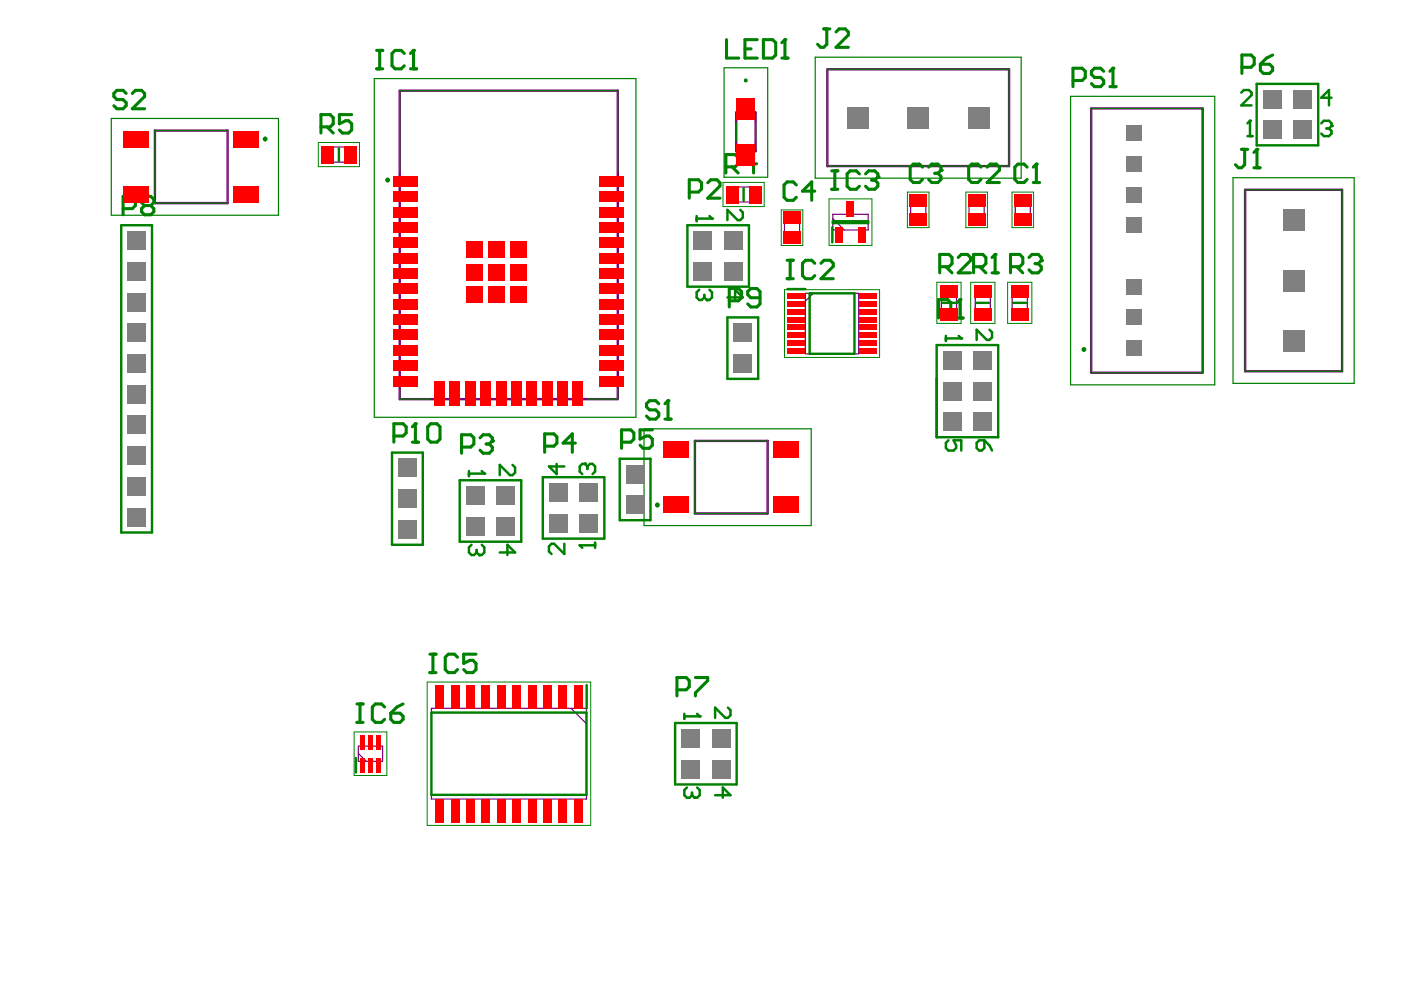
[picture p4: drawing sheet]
<svg xmlns="http://www.w3.org/2000/svg" width="297mm" height="210mm" viewBox="0 0 297 210" stroke-linecap="round" stroke-linejoin="round" font-family="sans-serif">
<g fill="none" stroke="#008000" stroke-width=".26">
<path d="M79.4 16.7h55.4v71.8h-55.4zM153.5 14.4h9.3v23.2h-9.3zM172.8 12.1h43.7v25.7h-43.7zM175.4 14.7h38.5v20.5h-38.5zM23.6 25.1h35.4v20.5h-35.4zM32.8 27.7h15.5v15.4h-15.5zM84.7 36.4v-17.2h46.3v17.2M156.1 26v3.9M160.2 26v3.9M227 20.4h30.6v61.2h-30.6zM231.4 23h23.6v56h-23.6zM261.4 37.7h25.7v43.6h-25.7z"/>
<path d="M264 40.2h20.5v38.5h-20.5zM84.7 82.6v2h6.6M131 82.6v2h-6.3M136.5 90.9h35.5v20.5h-35.5zM147.3 93.5h15.4v15.4h-15.4z"/>
</g>
<g fill="none" stroke="#008000" stroke-width=".21">
<path d="M67.5 30.2h8.7v5.1h-8.7zM153.3 38.7h8.7v5.1h-8.7zM165.6 44.5h4.6v7.6h-4.6zM175.8 42.2h9.1v9.8h-9.1zM192.4 40.7h4.6v7.6h-4.6zM198.6 59.9h5.2v8.7h-5.2zM204.8 40.7h4.6v7.6h-4.6zM205.8 59.9h5.1v8.7h-5.1zM213.6 59.9h5.2v8.7h-5.2zM214.6 40.7h4.5v7.6h-4.5zM166.3 61.4h20.2v14.4h-20.2zM75.1 155.2h6.9v9.2h-6.9z"/>
<path d="M90.6 144.6h34.6v30.4h-34.6z"/>
</g>
<path d="M84.7 19.2h46.3v65.4h-46.3zM175.4 14.7h38.5v20.5h-38.5zM32.8 27.7h15.5v15.4h-15.5zM156.1 23.9h4.1v8.2h-4.1zM231.4 23h23.6v56h-23.6zM264 40.2h20.5v38.5h-20.5zM147.3 93.5h15.4v15.4h-15.4z" fill="none" stroke="#800080" stroke-width=".51"/>
<g fill="none" stroke="#800080" stroke-width=".26">
<path d="M69.3 31.2h5.1v3.2h-5.1zM155.1 39.6h5.1v3.2h-5.1zM166.3 45.7h3.2v5.2h-3.2zM176.6 45.4h7.5v3.4h-7.5zM176.6 46.3l2.4 2.5M193.1 41.9h3.2v5.2h-3.2zM205.5 41.9h3.2v5.2h-3.2zM215.3 41.9h3.2v5.2h-3.2zM170.8 62.2h11.3v12.8h-11.3zM172.4 62.2l-1.6 1.7M199.6 61.6h3.2v5.2h-3.2zM206.8 61.6h3.2v5.2h-3.2z"/>
<path d="M214.6 61.6h3.2v5.2h-3.2zM76 158.2h5.1v3.2h-5.1zM76 159.7l1.6 1.7M91.5 150.2h32.8v19.2h-32.8zM121.1 150.2l3.2 3.2"/>
</g>
<g fill="none" stroke="#008000" stroke-width=".51">
<path d="M266.4 17.8h13.1v13h-13.1zM71.9 31.4v2.7M157.7 39.9v2.7M25.7 47.8h6.5v65.1h-6.5zM145.7 47.8h13.1v13h-13.1zM176.5 48.2v3.2M176.6 46.9h7.5v.4h-7.5zM154.2 67.3h6.6v13h-6.6zM167 61.3h3.8M171.7 62.2h9.5v12.8h-9.5zM198.6 73.2h13v19.5h-13zM199.9 64.2h2.6"/>
<path d="M207 64.2h2.7M214.9 64.2h2.7M83.1 96h6.5v19.5h-6.5zM131.4 97.3h6.5v13h-6.5zM97.5 101.8h13v13.1h-13zM115.1 101.2h13v13h-13zM91.5 151.1h32.8v17.4h-32.8zM124.4 145.3v4.9M143.1 153.3h13.1v13h-13.1zM75.5 160.7v3.1"/>
</g>
<path d="M99.4 99.9v1.1M99.4 100.4h3.3" fill="none" stroke="#008000" stroke-width=".52"/>
<circle cx="102.7" cy="100.4" r=".26" fill="#008000"/>
<path d="M102.1 99.9l.6 .5M108.7 98.6l.5 .5v1.1l-.5 .5h-.6l-2.2-2.1v2.1M102.1 115.5l.6 .6v1l-.6 .6h-.5M105.9 117.1h3.3l-1.6-1.6v2.2" fill="none" stroke="#008000" stroke-width=".52"/>
<circle cx="101.6" cy="117.7" r=".26" fill="#008000"/>
<path d="M100 115.5l-.6 .6v1l.6 .6h.5l.6-.6M101.1 117.1l.5 .6M101.1 116.6v.5M145.1 151.3v1.1M145.1 151.9h3.3" fill="none" stroke="#008000" stroke-width=".52"/>
<circle cx="148.4" cy="151.9" r=".26" fill="#008000"/>
<path d="M147.8 151.3l.6 .6M154.3 150l.6 .6v1.1l-.6 .5h-.5l-2.2-2.2v2.2M147.8 167l.6 .5v1.1l-.6 .5h-.5M151.6 168.6h3.3l-1.7-1.6v2.1" fill="none" stroke="#008000" stroke-width=".52"/>
<circle cx="147.3" cy="169.1" r=".26" fill="#008000"/>
<path d="M200.5 71.2v1.1M200.5 71.8h3.3M209.8 69.9l.5 .5v1.1l-.5 .6h-.6l-2.1-2.2v2.2M201.1 93.4l-.6 .5v1.1l.6 .5h1.1l.5-.5v-.6l-.5-1h1.6v2.1M207.1 93.9l.5-.5h1.1v1.6l-.5 .5h-.6l-.5-.5zM208.7 93.4l1.1 1 .5 1.1M145.6 167l-.5 .5v1.1l.5 .5h.6l.5-.5M146.7 168.6l.6 .5M146.7 168.1v.5" fill="none" stroke="#008000" stroke-width=".52"/>
<circle cx="203.8" cy="71.8" r=".26" fill="#008000"/>
<path d="M264.5 28.9h1.1M265 25.6v3.3M203.3 71.2l.5 .6" fill="none" stroke="#008000" stroke-width=".52"/>
<circle cx="265" cy="25.6" r=".26" fill="#008000"/>
<path d="M263.2 19.6l.5-.5h1.1l.6 .5v.6l-2.2 2.1h2.2M265 25.6l-.5 .5M280.1 26.1l.6-.5h1.1l.5 .5v.6M282.3 20.7h-2.2l1.7-1.6v3.2" fill="none" stroke="#008000" stroke-width=".52"/>
<circle cx="282.3" cy="26.7" r=".26" fill="#008000"/>
<path d="M281.2 27.2h.6M281.8 27.2l.5 .6v.5l-.5 .6h-1.1l-.6-.6M282.3 26.7l-.5 .5M147.7 45.8v1.1M147.7 46.3h3.3" fill="none" stroke="#008000" stroke-width=".52"/>
<circle cx="151" cy="46.3" r=".26" fill="#008000"/>
<path d="M150.4 45.8l.6 .5M156.9 44.5l.6 .5v1.1l-.6 .6h-.5l-2.2-2.2v2.2M150.4 61.4l.6 .6v1.1l-.6 .5h-.5M154.2 63.1h3.3l-1.6-1.7v2.2" fill="none" stroke="#008000" stroke-width=".52"/>
<circle cx="149.9" cy="63.6" r=".26" fill="#008000"/>
<path d="M148.2 61.4l-.5 .6v1.1l.5 .5h.6l.5-.5M149.3 63.1l.6 .5M149.3 62.5v.6M122.9 115.6h3.3M126.2 115.1v1.1" fill="none" stroke="#008000" stroke-width=".52"/>
<circle cx="122.9" cy="115.6" r=".26" fill="#008000"/>
<path d="M118 98.4v2.1l-1.6-1.6h3.2M124 98.4h-.5l-.6 .5v1.1l.6 .5M119.6 115.3v2.2l-2.1-2.2h-.6l-.5 .5v1.1l.5 .6M122.9 115.6l.6 .6" fill="none" stroke="#008000" stroke-width=".52"/>
<circle cx="124" cy="98.4" r=".26" fill="#008000"/>
<path d="M124 98.4l.5 .5M124.5 98.9v.5M124.5 98.9l.6-.5h.5l.6 .5v1.1l-.6 .5" fill="none" stroke="#008000" stroke-width=".52"/>
<path d="M83.5 92.4h2l.6-.6v-1.3l-.6-.7h-2v3.9M87.4 93.7h1.3M88.1 89.8v3.9" fill="none" stroke="#008000" stroke-width=".65"/>
<circle cx="88.1" cy="89.8" r=".33" fill="#008000"/>
<g fill="none" stroke="#008000" stroke-width=".65">
<path d="M227.5 17.1h1.9l.7-.7v-1.3l-.7-.6h-1.9v3.9M234 15.1l-.6-.6h-1.3l-.7 .6v.7l.7 .6h1.3l.6 .7v.6l-.6 .7h-1.3l-.7-.7M235.3 18.4h1.3M236 14.5v3.9M26.1 44.2h2l.6-.6v-1.3l-.6-.7h-2v3.9M30.7 43.6l-.7-.7v-.6l.7-.7h1.3l.6 .7v.6l-.6 .7M30.7 43.6l-.7 .6v.7l.7 .6h1.3l.6-.6v-.7l-.6-.6M30.7 43.6h1.3M154.6 63.8h2l.6-.7v-1.3l-.6-.6h-2v3.9M161.1 63.1h-1.9l-.7-.6v-.7l.7-.6h1.3l.6 .6v2.6l-.6 .7h-1.3l-.7-.7M88.1 89.8l-.7 .7M90.7 90.5l.6-.7h1.3l.7 .7v2.6l-.7 .6h-1.3l-.6-.6z"/>
<path d="M131.8 93.7h1.9l.7-.6v-1.3l-.7-.7h-1.9v4M138.3 91.1h-2.6v2l1.3-.7h.7l.6 .7v1.3l-.6 .7h-1.4l-.6-.7"/>
</g>
<circle cx="236" cy="14.5" r=".33" fill="#008000"/>
<path d="M236 14.5l-.7 .6M263.2 31.7h1.3M263.9 31.7v3.2l-.7 .7h-.6l-.7-.7M265.9 35.6h1.3M266.5 31.7v3.9" fill="none" stroke="#008000" stroke-width=".65"/>
<circle cx="266.5" cy="31.7" r=".33" fill="#008000"/>
<path d="M26.7 19.8l-.6-.6h-1.3l-.7 .6v.7l.7 .6h1.3l.6 .7v.6l-.6 .7h-1.3l-.7-.7M28.1 19.8l.6-.6h1.3l.7 .6v.7l-2.6 2.6h2.6M266.5 31.7l-.6 .6M139.7 85.6l-.7-.6h-1.3l-.6 .6v.7l.6 .6h1.3l.7 .7v.6l-.7 .7h-1.3l-.6-.7M141 88.9h1.3M141.6 85v3.9" fill="none" stroke="#008000" stroke-width=".65"/>
<circle cx="141.6" cy="85" r=".33" fill="#008000"/>
<path d="M68 26.9h2l.7-.6v-1.3l-.7-.7h-2v3.9M69.3 26.9l1.4 1.3M74.6 24.3h-2.6v2l1.3-.7h.6l.7 .7v1.3l-.7 .6h-1.3l-.6-.6M153.9 35.4h2l.6-.7v-1.3l-.6-.6h-2v3.9M155.2 35.4l1.3 1.3M160.4 34.7h-2.6l2-1.9v3.9M214.2 56.6h2l.7-.7v-1.3l-.7-.7h-2v4M215.6 56.6l1.3 1.3M218.2 54.6l.6-.7h1.3l.7 .7v.6M141.6 85l-.6 .6" fill="none" stroke="#008000" stroke-width=".65"/>
<circle cx="220.8" cy="55.2" r=".33" fill="#008000"/>
<path d="M199.2 56.6h2l.7-.7v-1.3l-.7-.7h-2v4M200.5 56.6l1.4 1.3M203.2 54.6l.6-.7h1.3l.7 .7v.6l-2.6 2.7h2.6M206.4 56.6h2l.6-.7v-1.3l-.6-.7h-2v4M207.7 56.6l1.3 1.3M210.3 57.9h1.3M211 53.9v4M219.5 55.9h.6M220.1 55.9l.7 .7v.6l-.7 .7h-1.3l-.6-.7M220.8 55.2l-.7 .7" fill="none" stroke="#008000" stroke-width=".65"/>
<circle cx="211" cy="53.9" r=".33" fill="#008000"/>
<path d="M263.3 14.3h2l.6-.7v-1.3l-.6-.6h-2v3.9M267.2 13.6h2l.6 .7v.6l-.6 .7h-1.3l-.7-.7zM269.8 11.7l-1.3 .6-1.3 1.3M211 53.9l-.7 .7M97.9 94.8h1.9l.7-.7v-1.3l-.7-.6h-1.9v3.9M101.8 92.8l.6-.6h1.3l.7 .6v.7M115.5 94.6h1.9l.7-.7v-1.3l-.7-.6h-1.9v3.9M122 93.9h-2.6l1.9-1.9v3.9M143.5 146.3h2l.6-.7v-1.3l-.6-.6h-2v3.9M147.4 143.7h2.6v.6l-2.6 2.6v.7" fill="none" stroke="#008000" stroke-width=".65"/>
<circle cx="104.4" cy="93.5" r=".33" fill="#008000"/>
<path d="M150 38.8l.7-.7h1.3l.7 .7v.6l-2.7 2.6h2.7M146.1 40.7h2l.6-.6v-1.3l-.6-.7h-2v3.9M199 66.1h1.9l.7-.6v-1.3l-.7-.7h-1.9v3.9M202.9 67.4h1.3M203.5 63.5v3.9M103.1 94.1h.6M103.7 94.1l.7 .7v.6l-.7 .7h-1.3l-.6-.7M104.4 93.5l-.7 .6" fill="none" stroke="#008000" stroke-width=".65"/>
<circle cx="203.5" cy="63.5" r=".33" fill="#008000"/>
<path d="M154 8.4v3.9h2.6M157.9 10.4h1.3M160.6 8.4h-2.7v3.9h2.7M161.9 8.4h1.9l.7 .7v2.6l-.7 .6h-1.9zM165.8 12.3h1.3M166.4 8.4v3.9M203.5 63.5l-.6 .7" fill="none" stroke="#008000" stroke-width=".65"/>
<circle cx="166.4" cy="8.4" r=".33" fill="#008000"/>
<g fill="none" stroke="#008000" stroke-width=".65">
<path d="M166.4 8.4l-.6 .7M174.6 6.1h1.4M175.3 6.1v3.3l-.7 .6h-.6l-.7-.6M177.3 6.8l.6-.7h1.3l.7 .7v.6l-2.6 2.6h2.6M176.3 36.2h1.3M177 36.2v3.9M182.2 36.9l-.6-.7h-1.3l-.7 .7v2.6l.7 .6h1.3l.6-.6M183.5 36.9l.7-.7h1.3l.6 .7v.6M176.3 40.1h1.3M91.1 138.7h1.3M91.8 138.7v3.9M97 139.4l-.6-.7h-1.3l-.7 .7v2.6l.7 .6h1.3l.6-.6"/>
<path d="M100.9 138.7h-2.6v2l1.3-.7h.7l.6 .7v1.3l-.6 .6h-1.3l-.7-.6M75.7 149.3h1.3M75.7 153.2h1.3M76.3 149.3v3.9M81.5 149.9l-.6-.6h-1.3l-.7 .6v2.6l.7 .7h1.3l.6-.7M82.9 151.2h1.9l.7 .7v.6l-.7 .7h-1.3l-.6-.7zM85.5 149.3l-1.3 .6-1.3 1.3M91.1 142.6h1.3"/>
</g>
<circle cx="186.1" cy="37.5" r=".33" fill="#008000"/>
<g fill="none" stroke="#008000" stroke-width=".65">
<path d="M79.9 10.7h1.3M79.9 14.6h1.3M80.5 10.7v3.9M85.7 11.3l-.6-.6h-1.3l-.7 .6v2.6l.7 .7h1.3l.6-.7M87 14.6h1.3M87.7 10.7v3.9M184.8 38.2h.7M185.5 38.2l.6 .6v.7l-.6 .6h-1.3l-.7-.6M186.1 37.5l-.6 .7M166.9 55.2h1.3M166.9 59.1h1.3M167.5 55.2v3.9"/>
<path d="M172.8 55.8l-.7-.6h-1.3l-.7 .6v2.6l.7 .7h1.3l.7-.7M174.1 55.8l.6-.6h1.3l.7 .6v.7l-2.6 2.6h2.6"/>
</g>
<circle cx="87.7" cy="10.7" r=".33" fill="#008000"/>
<path d="M87.7 10.7l-.7 .6M168.8 39.2l-.6-.6h-1.3l-.7 .6v2.6l.7 .7h1.3l.6-.7M195.6 35.4l-.7-.6h-1.3l-.6 .6v2.6l.6 .7h1.3l.7-.7M196.9 35.4l.6-.6h1.3l.7 .6v.7M172.8 40.5h-2.7l2-1.9v3.9" fill="none" stroke="#008000" stroke-width=".65"/>
<circle cx="199.5" cy="36.1" r=".33" fill="#008000"/>
<path d="M198.2 36.7h.6M198.8 36.7l.7 .7v.6l-.7 .7h-1.3l-.6-.7M199.5 36.1l-.7 .6M208 35.4l-.7-.6h-1.3l-.6 .6v2.6l.6 .7h1.3l.7-.7M209.3 35.4l.6-.6h1.3l.7 .6v.7l-2.6 2.6h2.6M217.8 35.4l-.7-.6h-1.3l-.6 .6v2.6l.6 .7h1.3l.7-.7M219.1 38.7h1.3M219.7 34.8v3.9" fill="none" stroke="#008000" stroke-width=".65"/>
<circle cx="219.7" cy="34.8" r=".33" fill="#008000"/>
<path d="M219.7 34.8l-.6 .6" fill="none" stroke="#008000" stroke-width=".65"/>
<g fill="none" stroke="#008000" stroke-width=".51">
<circle cx="158.1" cy="17.1" r=".13"/>
<circle cx="56.2" cy="29.5" r=".26"/>
<circle cx="82.2" cy="38.2" r=".26"/>
<circle cx="229.8" cy="74.1" r=".26"/>
<circle cx="139.4" cy="107.1" r=".26"/>
</g>
<g fill="#808080">
<path d="M84.5 110.3h3.8v3.9h-3.8z" fill-rule="evenodd"/>
<path d="M98.8 109.7h3.9v3.8h-3.9z" fill-rule="evenodd"/>
<path d="M105.3 109.7h3.9v3.8h-3.9z" fill-rule="evenodd"/>
<path d="M116.4 109h3.9v3.9h-3.9z" fill-rule="evenodd"/>
<path d="M122.9 109h3.9v3.9h-3.9z" fill-rule="evenodd"/>
<path d="M27 107.7h3.9v3.9h-3.9z" fill-rule="evenodd"/>
<path d="M84.5 103.8h3.8v3.9h-3.8z" fill-rule="evenodd"/>
<path d="M98.8 103.2h3.9v3.8h-3.9z" fill-rule="evenodd"/>
<path d="M105.3 103.2h3.9v3.8h-3.9z" fill-rule="evenodd"/>
<path d="M116.4 102.5h3.9v3.9h-3.9z" fill-rule="evenodd"/>
<path d="M122.9 102.5h3.9v3.9h-3.9z" fill-rule="evenodd"/>
<path d="M27 101.2h3.9v3.9h-3.9z" fill-rule="evenodd"/>
<path d="M84.5 97.3h3.8v3.8h-3.8z" fill-rule="evenodd"/>
<path d="M27 94.7h3.9v3.8h-3.9z" fill-rule="evenodd"/>
<path d="M27 88.2h3.9v3.8h-3.9z" fill-rule="evenodd"/>
<path d="M27 81.7h3.9v3.8h-3.9z" fill-rule="evenodd"/>
<path d="M27 75.1h3.9v3.9h-3.9z" fill-rule="evenodd"/>
<path d="M27 68.6h3.9v3.9h-3.9z" fill-rule="evenodd"/>
<path d="M27 62.1h3.9v3.9h-3.9z" fill-rule="evenodd"/>
<path d="M27 55.6h3.9v3.9h-3.9z" fill-rule="evenodd"/>
<path d="M27 49.1h3.9v3.8h-3.9z" fill-rule="evenodd"/>
<path d="M132.7 105.1h3.9v3.9h-3.9z" fill-rule="evenodd"/>
<path d="M132.7 98.6h3.9v3.8h-3.9z" fill-rule="evenodd"/>
<path d="M144.5 154.6h3.8v3.9h-3.8z" fill-rule="evenodd"/>
<path d="M144.5 161.1h3.8v3.9h-3.8z" fill-rule="evenodd"/>
<path d="M199.9 87.5h3.9v3.9h-3.9z" fill-rule="evenodd"/>
<path d="M199.9 81h3.9v3.9h-3.9z" fill-rule="evenodd"/>
<path d="M151 154.6h3.8v3.9h-3.8z" fill-rule="evenodd"/>
<path d="M151 161.1h3.8v3.9h-3.8z" fill-rule="evenodd"/>
<path d="M206.4 87.5h3.9v3.9h-3.9z" fill-rule="evenodd"/>
<path d="M155.6 75.1h3.8v3.9h-3.8z" fill-rule="evenodd"/>
<path d="M206.4 81h3.9v3.9h-3.9z" fill-rule="evenodd"/>
<path d="M147.1 55.6h3.8v3.9h-3.8z" fill-rule="evenodd"/>
<path d="M147.1 49.1h3.8v3.8h-3.8z" fill-rule="evenodd"/>
<path d="M153.6 55.6h3.9v3.9h-3.9z" fill-rule="evenodd"/>
<path d="M153.6 49.1h3.9v3.8h-3.9z" fill-rule="evenodd"/>
<path d="M155.6 68.6h3.8v3.9h-3.8z" fill-rule="evenodd"/>
<path d="M179.5 22.6h4.6v4.7h-4.6z" fill-rule="evenodd"/>
<path d="M192.4 22.6h4.6v4.7h-4.6z" fill-rule="evenodd"/>
<path d="M199.9 74.5h3.9v3.8h-3.9z" fill-rule="evenodd"/>
<path d="M205.2 22.6h4.6v4.7h-4.6z" fill-rule="evenodd"/>
<path d="M206.4 74.5h3.9v3.8h-3.9z" fill-rule="evenodd"/>
<path d="M238.7 33.1h3.3v3.3h-3.3z" fill-rule="evenodd"/>
<path d="M238.7 65.6h3.3v3.4h-3.3z" fill-rule="evenodd"/>
<path d="M238.7 59.1h3.3v3.4h-3.3z" fill-rule="evenodd"/>
<path d="M238.7 39.6h3.3v3.3h-3.3z" fill-rule="evenodd"/>
<path d="M238.7 46.1h3.3v3.3h-3.3z" fill-rule="evenodd"/>
<path d="M238.7 72.1h3.3v3.4h-3.3z" fill-rule="evenodd"/>
<path d="M238.7 26.5h3.3v3.4h-3.3z" fill-rule="evenodd"/>
<path d="M267.8 19.1h3.8v3.9h-3.8z" fill-rule="evenodd"/>
<path d="M267.8 25.6h3.8v3.9h-3.8z" fill-rule="evenodd"/>
<path d="M272 70h4.6v4.6h-4.6z" fill-rule="evenodd"/>
<path d="M272 57.2h4.6v4.6h-4.6z" fill-rule="evenodd"/>
<path d="M272 44.3h4.6v4.7h-4.6z" fill-rule="evenodd"/>
<path d="M274.3 25.6h3.9v3.9h-3.9z" fill-rule="evenodd"/>
<path d="M274.3 19.1h3.9v3.9h-3.9z" fill-rule="evenodd"/>
</g>
<g fill="#f00">
<path d="M166 44.9h3.8v2.6h-3.8z" fill-rule="evenodd"/>
<path d="M192.8 41.1h3.8v2.6h-3.8z" fill-rule="evenodd"/>
<path d="M192.8 45.3h3.8v2.6h-3.8z" fill-rule="evenodd"/>
<path d="M205.2 41.1h3.8v2.6h-3.8z" fill-rule="evenodd"/>
<path d="M205.2 45.3h3.8v2.6h-3.8z" fill-rule="evenodd"/>
<path d="M215 41.1h3.7v2.6h-3.7z" fill-rule="evenodd"/>
<path d="M215 45.3h3.7v2.6h-3.7z" fill-rule="evenodd"/>
<path d="M156.2 30.5h3.9v4.5h-3.9z" fill-rule="evenodd"/>
<path d="M156.2 20.9h3.9v4.5h-3.9z" fill-rule="evenodd"/>
<path d="M121.7 145.3h1.8v4.9h-1.8z" fill-rule="evenodd"/>
<path d="M118.4 145.3h1.8v4.9h-1.8z" fill-rule="evenodd"/>
<path d="M115.2 145.3h1.8v4.9h-1.8z" fill-rule="evenodd"/>
<path d="M111.9 145.3h1.8v4.9h-1.8z" fill-rule="evenodd"/>
<path d="M108.6 145.3h1.8v4.9h-1.8z" fill-rule="evenodd"/>
<path d="M105.4 145.3h1.8v4.9h-1.8z" fill-rule="evenodd"/>
<path d="M102.1 145.3h1.8v4.9h-1.8z" fill-rule="evenodd"/>
<path d="M98.9 145.3h1.8v4.9h-1.8z" fill-rule="evenodd"/>
<path d="M95.6 145.3h1.8v4.9h-1.8z" fill-rule="evenodd"/>
<path d="M92.3 145.3h1.8v4.9h-1.8z" fill-rule="evenodd"/>
<path d="M92.3 169.4h1.8v5h-1.8z" fill-rule="evenodd"/>
<path d="M95.6 169.4h1.8v5h-1.8z" fill-rule="evenodd"/>
<path d="M98.9 169.4h1.8v5h-1.8z" fill-rule="evenodd"/>
<path d="M102.1 169.4h1.8v5h-1.8z" fill-rule="evenodd"/>
<path d="M105.4 169.4h1.8v5h-1.8z" fill-rule="evenodd"/>
<path d="M108.6 169.4h1.8v5h-1.8z" fill-rule="evenodd"/>
<path d="M111.9 169.4h1.8v5h-1.8z" fill-rule="evenodd"/>
<path d="M115.2 169.4h1.8v5h-1.8z" fill-rule="evenodd"/>
<path d="M118.4 169.4h1.8v5h-1.8z" fill-rule="evenodd"/>
<path d="M121.7 169.4h1.8v5h-1.8z" fill-rule="evenodd"/>
<path d="M26.2 39.4h5.4v3.5h-5.4z" fill-rule="evenodd"/>
<path d="M49.5 39.4h5.4v3.5h-5.4z" fill-rule="evenodd"/>
<path d="M26.2 27.8h5.4v3.6h-5.4z" fill-rule="evenodd"/>
<path d="M49.5 27.8h5.4v3.6h-5.4z" fill-rule="evenodd"/>
<path d="M164 93.6h5.4v3.6h-5.4z" fill-rule="evenodd"/>
<path d="M140.7 93.6h5.4v3.6h-5.4z" fill-rule="evenodd"/>
<path d="M164 105.2h5.4v3.5h-5.4z" fill-rule="evenodd"/>
<path d="M140.7 105.2h5.4v3.5h-5.4z" fill-rule="evenodd"/>
<path d="M73 30.9h2.6v3.7h-2.6z" fill-rule="evenodd"/>
<path d="M68.1 30.9h2.6v3.7h-2.6z" fill-rule="evenodd"/>
<path d="M153.9 39.4h2.6v3.7h-2.6z" fill-rule="evenodd"/>
<path d="M158.8 39.4h2.6v3.7h-2.6z" fill-rule="evenodd"/>
<path d="M214.3 65.4h3.8v2.5h-3.8z" fill-rule="evenodd"/>
<path d="M206.5 65.4h3.7v2.5h-3.7z" fill-rule="evenodd"/>
<path d="M199.3 60.5h3.8v2.6h-3.8z" fill-rule="evenodd"/>
<path d="M214.3 60.5h3.8v2.6h-3.8z" fill-rule="evenodd"/>
<path d="M199.3 65.4h3.8v2.5h-3.8z" fill-rule="evenodd"/>
<path d="M83.5 66.6h5.1v2.3h-5.1z" fill-rule="evenodd"/>
<path d="M83.5 63.3h5.1v2.3h-5.1z" fill-rule="evenodd"/>
<path d="M83.5 60.1h5.1v2.3h-5.1z" fill-rule="evenodd"/>
<path d="M83.5 56.8h5.1v2.3h-5.1z" fill-rule="evenodd"/>
<path d="M83.5 53.6h5.1v2.3h-5.1z" fill-rule="evenodd"/>
<path d="M83.5 50.3h5.1v2.3h-5.1z" fill-rule="evenodd"/>
<path d="M83.5 47.1h5.1v2.3h-5.1z" fill-rule="evenodd"/>
<path d="M83.5 43.8h5.1v2.3h-5.1z" fill-rule="evenodd"/>
<path d="M83.5 37.3h5.1v2.3h-5.1z" fill-rule="evenodd"/>
<path d="M83.5 40.5h5.1v2.3h-5.1z" fill-rule="evenodd"/>
<path d="M167 63.9h3.8v1.1h-3.8z" fill-rule="evenodd"/>
<path d="M167 65.5h3.8v1.2h-3.8z" fill-rule="evenodd"/>
<path d="M167 67.2h3.8v1.1h-3.8z" fill-rule="evenodd"/>
<path d="M167 68.9h3.8v1.1h-3.8z" fill-rule="evenodd"/>
<path d="M167 70.5h3.8v1.2h-3.8z" fill-rule="evenodd"/>
<path d="M167 72.2h3.8v1.1h-3.8z" fill-rule="evenodd"/>
<path d="M167 73.9h3.8v1.1h-3.8z" fill-rule="evenodd"/>
<path d="M182.1 73.9h3.7v1.1h-3.7z" fill-rule="evenodd"/>
<path d="M182.1 72.2h3.7v1.1h-3.7z" fill-rule="evenodd"/>
<path d="M182.1 70.5h3.7v1.2h-3.7z" fill-rule="evenodd"/>
<path d="M182.1 68.9h3.7v1.1h-3.7z" fill-rule="evenodd"/>
<path d="M182.1 67.2h3.7v1.1h-3.7z" fill-rule="evenodd"/>
<path d="M182.1 65.5h3.7v1.2h-3.7z" fill-rule="evenodd"/>
<path d="M206.5 60.5h3.7v2.6h-3.7z" fill-rule="evenodd"/>
<path d="M76.4 160.7h1v3.1h-1z" fill-rule="evenodd"/>
<path d="M78 160.7h1.1v3.1h-1.1z" fill-rule="evenodd"/>
<path d="M79.7 160.7h1v3.1h-1z" fill-rule="evenodd"/>
<path d="M79.7 155.8h1v3.1h-1z" fill-rule="evenodd"/>
<path d="M78 155.8h1.1v3.1h-1.1z" fill-rule="evenodd"/>
<path d="M76.4 155.8h1v3.1h-1z" fill-rule="evenodd"/>
<path d="M167 62.2h3.8v1.1h-3.8z" fill-rule="evenodd"/>
<path d="M108.3 60.7h3.4v3.4h-3.4z" fill-rule="evenodd"/>
<path d="M103.6 60.7h3.4v3.4h-3.4z" fill-rule="evenodd"/>
<path d="M98.9 60.7h3.4v3.4h-3.4z" fill-rule="evenodd"/>
<path d="M108.3 56h3.4v3.4h-3.4z" fill-rule="evenodd"/>
<path d="M103.6 56h3.4v3.4h-3.4z" fill-rule="evenodd"/>
<path d="M98.9 56h3.4v3.4h-3.4z" fill-rule="evenodd"/>
<path d="M108.3 51.3h3.4v3.4h-3.4z" fill-rule="evenodd"/>
<path d="M103.6 51.3h3.4v3.4h-3.4z" fill-rule="evenodd"/>
<path d="M98.9 51.3h3.4v3.4h-3.4z" fill-rule="evenodd"/>
<path d="M127.1 37.3h5.2v2.3h-5.2z" fill-rule="evenodd"/>
<path d="M127.1 40.5h5.2v2.3h-5.2z" fill-rule="evenodd"/>
<path d="M127.1 43.8h5.2v2.3h-5.2z" fill-rule="evenodd"/>
<path d="M127.1 47.1h5.2v2.3h-5.2z" fill-rule="evenodd"/>
<path d="M127.1 50.3h5.2v2.3h-5.2z" fill-rule="evenodd"/>
<path d="M127.1 53.6h5.2v2.3h-5.2z" fill-rule="evenodd"/>
<path d="M127.1 56.8h5.2v2.3h-5.2z" fill-rule="evenodd"/>
<path d="M127.1 60.1h5.2v2.3h-5.2z" fill-rule="evenodd"/>
<path d="M127.1 63.3h5.2v2.3h-5.2z" fill-rule="evenodd"/>
<path d="M127.1 66.6h5.2v2.3h-5.2z" fill-rule="evenodd"/>
<path d="M127.1 69.9h5.2v2.3h-5.2z" fill-rule="evenodd"/>
<path d="M127.1 73.1h5.2v2.3h-5.2z" fill-rule="evenodd"/>
<path d="M127.1 76.4h5.2v2.3h-5.2z" fill-rule="evenodd"/>
<path d="M127.1 79.6h5.2v2.3h-5.2z" fill-rule="evenodd"/>
<path d="M121.4 80.8h2.3v5.1h-2.3z" fill-rule="evenodd"/>
<path d="M118.1 80.8h2.3v5.1h-2.3z" fill-rule="evenodd"/>
<path d="M114.9 80.8h2.3v5.1h-2.3z" fill-rule="evenodd"/>
<path d="M111.6 80.8h2.3v5.1h-2.3z" fill-rule="evenodd"/>
<path d="M108.3 80.8h2.4v5.1h-2.4z" fill-rule="evenodd"/>
<path d="M105.1 80.8h2.3v5.1h-2.3z" fill-rule="evenodd"/>
<path d="M101.8 80.8h2.3v5.1h-2.3z" fill-rule="evenodd"/>
<path d="M98.6 80.8h2.3v5.1h-2.3z" fill-rule="evenodd"/>
<path d="M95.3 80.8h2.3v5.1h-2.3z" fill-rule="evenodd"/>
<path d="M92 80.8h2.3v5.1h-2.3z" fill-rule="evenodd"/>
<path d="M83.5 79.6h5.1v2.3h-5.1z" fill-rule="evenodd"/>
<path d="M83.5 76.4h5.1v2.3h-5.1z" fill-rule="evenodd"/>
<path d="M83.5 73.1h5.1v2.3h-5.1z" fill-rule="evenodd"/>
<path d="M83.5 69.9h5.1v2.3h-5.1z" fill-rule="evenodd"/>
<path d="M182.1 63.9h3.7v1.1h-3.7z" fill-rule="evenodd"/>
<path d="M182.1 62.2h3.7v1.1h-3.7z" fill-rule="evenodd"/>
<path d="M177.1 48.2h1.6v3.2h-1.6z" fill-rule="evenodd"/>
<path d="M182 48.2h1.5v3.2h-1.5z" fill-rule="evenodd"/>
<path d="M179.6 42.8h1.5v3.2h-1.5z" fill-rule="evenodd"/>
<path d="M166 49.1h3.8v2.6h-3.8z" fill-rule="evenodd"/>
</g>
</svg>
